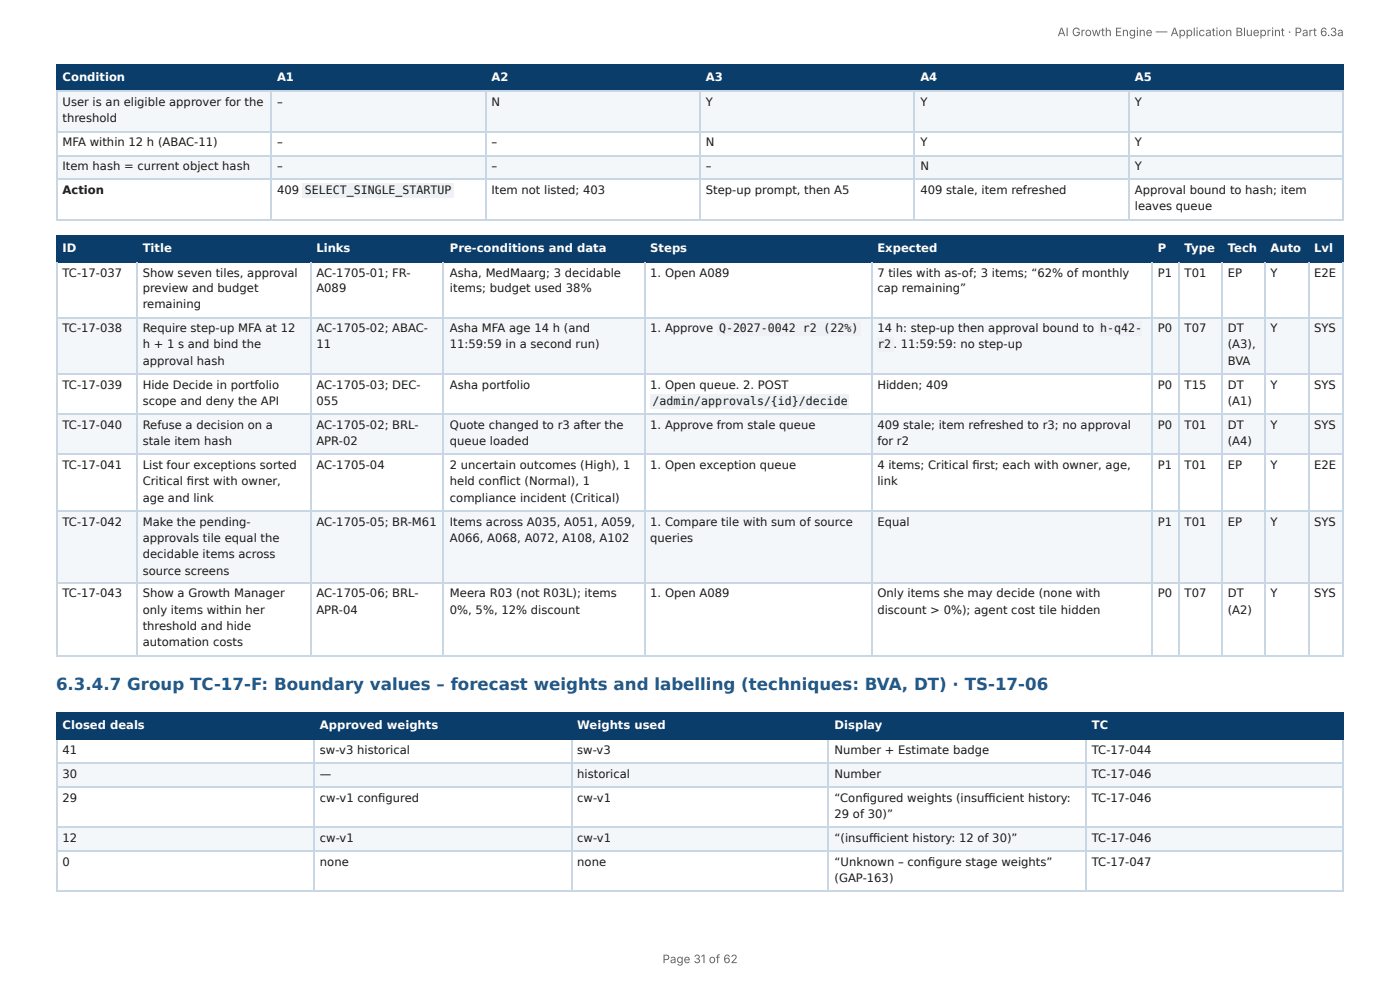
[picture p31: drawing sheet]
<svg xmlns="http://www.w3.org/2000/svg" width="297mm" height="210mm" viewBox="0 0 297 210" stroke-linecap="round" stroke-linejoin="round" font-family="sans-serif">
<defs><g id="words">
<text font-size="3.5" fill="#1f5a8c" x="11.9" y="146.5">6.3.4.7 Group TC-17-F: Boundary values – forecast weights and labelling (techniques: BVA, DT) · TS-17-06</text>
<g font-size="2.5" fill="#666">
<text x="224.6" y="7.7">AI Growth Engine — Application Blueprint · Part 6.3a</text>
<text x="140.7" y="204.5">Page 31 of 62</text>
</g>
<g font-size="2.5" fill="#fff">
<text x="13.3" y="17.2">Condition</text>
<text x="58.8" y="17.2">A1</text>
<text x="104.4" y="17.2">A2</text>
<text x="149.9" y="17.2">A3</text>
<text x="195.5" y="17.2">A4</text>
<text x="241" y="17.2">A5</text>
<text x="13.3" y="53.5">ID</text>
<text x="30.3" y="53.5">Title</text>
<text x="67.2" y="53.5">Links</text>
<text x="95.6" y="53.5">Pre-conditions and data</text>
<text x="138.1" y="53.5">Steps</text>
<text x="186.3" y="53.5">Expected</text>
<text x="245.9" y="53.5">P</text>
<text x="251.6" y="53.5">Type</text>
<text x="260.8" y="53.5">Tech</text>
<text x="269.9" y="53.5">Auto</text>
<text x="279.1" y="53.5">Lvl</text>
<text x="13.3" y="154.8">Closed deals</text>
<text x="67.9" y="154.8">Approved weights</text>
<text x="122.6" y="154.8">Weights used</text>
<text x="177.3" y="154.8">Display</text>
<text x="231.9" y="154.8">TC</text>
</g>
<g font-size="2.5" fill="#1a1a1a">
<text x="13.3" y="22.5">User is an eligible approver for the</text>
<text x="58.8" y="22.5">–</text>
<text x="104.4" y="22.5">N</text>
<text x="149.9" y="22.5">Y</text>
<text x="195.5" y="22.5">Y</text>
<text x="241" y="22.5">Y</text>
<text x="13.3" y="26">threshold</text>
<text x="13.3" y="31.1">MFA within 12 h (ABAC-11)</text>
<text x="58.8" y="31.1">–</text>
<text x="104.4" y="31.1">–</text>
<text x="149.9" y="31.1">N</text>
<text x="195.5" y="31.1">Y</text>
<text x="241" y="31.1">Y</text>
<text x="13.3" y="36.1">Item hash = current object hash</text>
<text x="13.3" y="41.2">Action</text>
<text x="58.8" y="36.1">–</text>
<text x="58.8" y="41.2">409</text>
<text x="64.8" y="41.2">SELECT_SINGLE_STARTUP</text>
<text x="104.4" y="36.1">–</text>
<text x="104.4" y="41.2">Item not listed; 403</text>
<text x="149.9" y="36.1">–</text>
<text x="149.9" y="41.2">Step-up prompt, then A5</text>
<text x="195.5" y="36.1">N</text>
<text x="195.5" y="41.2">409 stale, item refreshed</text>
<text x="241" y="36.1">Y</text>
<text x="241" y="41.2">Approval bound to hash; item</text>
<text x="241" y="44.7">leaves queue</text>
<text x="13.3" y="58.8">TC-17-037</text>
<text x="30.3" y="58.8">Show seven tiles, approval</text>
<text x="67.2" y="58.8">AC-1705-01; FR-</text>
<text x="95.6" y="58.8">Asha, MedMaarg; 3 decidable</text>
<text x="138.1" y="58.8">1. Open A089</text>
<text x="186.3" y="58.8">7 tiles with as-of; 3 items; “62% of monthly</text>
<text x="245.9" y="58.8">P1</text>
<text x="251.6" y="58.8">T01</text>
<text x="260.8" y="58.8">EP</text>
<text x="269.9" y="58.8">Y</text>
<text x="279.1" y="58.8">E2E</text>
<text x="30.3" y="62">preview and budget</text>
<text x="30.3" y="65.5">remaining</text>
<text x="67.2" y="62">A089</text>
<text x="95.6" y="62">items; budget used 38%</text>
<text x="186.3" y="62">cap remaining”</text>
<text x="13.3" y="70.5">TC-17-038</text>
<text x="30.3" y="70.5">Require step-up MFA at 12</text>
<text x="67.2" y="70.5">AC-1705-02; ABAC-</text>
<text x="95.6" y="70.5">Asha MFA age 14 h (and</text>
<text x="138.1" y="70.5">1. Approve</text>
<text x="152.7" y="70.5">Q-2027-0042 r2 (22%)</text>
<text x="186.3" y="70.5">14 h: step-up then approval bound to</text>
<text x="233.7" y="70.5">h-q42-</text>
<text x="245.9" y="70.5">P0</text>
<text x="251.6" y="70.5">T07</text>
<text x="260.8" y="70.5">DT</text>
<text x="269.9" y="70.5">Y</text>
<text x="279.1" y="70.5">SYS</text>
<text x="30.3" y="74">h + 1 s and bind the</text>
<text x="30.3" y="77.5">approval hash</text>
<text x="67.2" y="74">11</text>
<text x="95.6" y="74">11:59:59 in a second run)</text>
<text x="186.3" y="74">r2 .</text>
<text x="191.3" y="74">11:59:59: no step-up</text>
<text x="260.8" y="74">(A3),</text>
<text x="260.8" y="77.5">BVA</text>
<text x="13.3" y="82.5">TC-17-039</text>
<text x="30.3" y="82.5">Hide Decide in portfolio</text>
<text x="67.2" y="82.5">AC-1705-03; DEC-</text>
<text x="95.6" y="82.5">Asha portfolio</text>
<text x="138.1" y="82.5">1. Open queue. 2. POST</text>
<text x="186.3" y="82.5">Hidden; 409</text>
<text x="245.9" y="82.5">P0</text>
<text x="251.6" y="82.5">T15</text>
<text x="260.8" y="82.5">DT</text>
<text x="269.9" y="82.5">Y</text>
<text x="279.1" y="82.5">SYS</text>
<text x="30.3" y="86">scope and deny the API</text>
<text x="67.2" y="86">055</text>
<text x="138.6" y="86">/admin/approvals/{id}/decide</text>
<text x="260.8" y="86">(A1)</text>
<text x="13.3" y="91.1">TC-17-040</text>
<text x="30.3" y="91.1">Refuse a decision on a</text>
<text x="30.3" y="94.5">stale item hash</text>
<text x="67.2" y="91.1">AC-1705-02; BRL-</text>
<text x="67.2" y="94.5">APR-02</text>
<text x="95.6" y="91.1">Quote changed to r3 after the</text>
<text x="95.6" y="94.5">queue loaded</text>
<text x="138.1" y="91.1">1. Approve from stale queue</text>
<text x="186.3" y="91.1">409 stale; item refreshed to r3; no approval</text>
<text x="186.3" y="94.5">for r2</text>
<text x="245.9" y="91.1">P0</text>
<text x="251.6" y="91.1">T01</text>
<text x="260.8" y="91.1">DT</text>
<text x="260.8" y="94.5">(A4)</text>
<text x="269.9" y="91.1">Y</text>
<text x="279.1" y="91.1">SYS</text>
<text x="13.3" y="99.6">TC-17-041</text>
<text x="30.3" y="99.6">List four exceptions sorted</text>
<text x="67.2" y="99.6">AC-1705-04</text>
<text x="95.6" y="99.6">2 uncertain outcomes (High), 1</text>
<text x="138.1" y="99.6">1. Open exception queue</text>
<text x="186.3" y="99.6">4 items; Critical fi rst; each with owner, age,</text>
<text x="245.9" y="99.6">P1</text>
<text x="251.6" y="99.6">T01</text>
<text x="260.8" y="99.6">EP</text>
<text x="269.9" y="99.6">Y</text>
<text x="279.1" y="99.6">E2E</text>
<text x="30.3" y="103.1">Critical fi rst with owner,</text>
<text x="30.3" y="106.5">age and link</text>
<text x="95.6" y="103.1">held confl ict (Normal), 1</text>
<text x="95.6" y="106.5">compliance incident (Critical)</text>
<text x="186.3" y="103.1">link</text>
<text x="13.3" y="111.6">TC-17-042</text>
<text x="30.3" y="111.6">Make the pending-</text>
<text x="67.2" y="111.6">AC-1705-05; BR-M61</text>
<text x="95.6" y="111.6">Items across A035, A051, A059,</text>
<text x="138.1" y="111.6">1. Compare tile with sum of source</text>
<text x="186.3" y="111.6">Equal</text>
<text x="245.9" y="111.6">P1</text>
<text x="251.6" y="111.6">T01</text>
<text x="260.8" y="111.6">EP</text>
<text x="269.9" y="111.6">Y</text>
<text x="279.1" y="111.6">SYS</text>
<text x="30.3" y="115.1">approvals tile equal the</text>
<text x="30.3" y="118.5">decidable items across</text>
<text x="95.6" y="115.1">A066, A068, A072, A108, A102</text>
<text x="138.1" y="115.1">queries</text>
<text x="30.3" y="122">source screens</text>
<text x="13.3" y="126.9">TC-17-043</text>
<text x="30.3" y="126.9">Show a Growth Manager</text>
<text x="30.3" y="130.3">only items within her</text>
<text x="67.2" y="126.9">AC-1705-06; BRL-</text>
<text x="67.2" y="130.3">APR-04</text>
<text x="95.6" y="126.9">Meera R03 (not R03L); items</text>
<text x="95.6" y="130.3">0%, 5%, 12% discount</text>
<text x="138.1" y="126.9">1. Open A089</text>
<text x="186.3" y="126.9">Only items she may decide (none with</text>
<text x="186.3" y="130.3">discount &gt; 0%); agent cost tile hidden</text>
<text x="245.9" y="126.9">P0</text>
<text x="251.6" y="126.9">T07</text>
<text x="260.8" y="126.9">DT</text>
<text x="260.8" y="130.3">(A2)</text>
<text x="269.9" y="126.9">Y</text>
<text x="279.1" y="126.9">SYS</text>
<text x="30.3" y="133.8">threshold and hide</text>
<text x="30.3" y="137.2">automation costs</text>
<text x="13.3" y="160.1">41</text>
<text x="67.9" y="160.1">sw-v3 historical</text>
<text x="122.6" y="160.1">sw-v3</text>
<text x="177.3" y="160.1">Number + Estimate badge</text>
<text x="231.9" y="160.1">TC-17-044</text>
<text x="13.3" y="165.2">30</text>
<text x="67.9" y="165.2">—</text>
<text x="122.6" y="165.2">historical</text>
<text x="177.3" y="165.2">Number</text>
<text x="231.9" y="165.2">TC-17-046</text>
<text x="13.3" y="170.2">29</text>
<text x="67.9" y="170.2">cw-v1 confi gured</text>
<text x="122.6" y="170.2">cw-v1</text>
<text x="177.3" y="170.2">“Confi gured weights (insuffi cient history:</text>
<text x="177.3" y="173.7">29 of 30)”</text>
<text x="231.9" y="170.2">TC-17-046</text>
<text x="13.3" y="178.8">12</text>
<text x="67.9" y="178.8">cw-v1</text>
<text x="122.6" y="178.8">cw-v1</text>
<text x="177.3" y="178.8">“(insuffi cient history: 12 of 30)”</text>
<text x="231.9" y="178.8">TC-17-046</text>
<text x="13.3" y="183.9">0</text>
<text x="67.9" y="183.9">none</text>
<text x="122.6" y="183.9">none</text>
<text x="177.3" y="183.9">“Unknown – confi gure stage weights”</text>
<text x="231.9" y="183.9">TC-17-047</text>
<text x="177.3" y="187.3">(GAP-163)</text>
</g>
</g></defs>
<g fill="#0b3d6b">
<path d="M12.1 14h45.5v5.3h-45.5z"/>
<path d="M57.6 14h45.5v5.3h-45.5z"/>
<path d="M103.1 14h45.4v5.3h-45.4z"/>
<path d="M148.5 14h45.7v5.3h-45.7z"/>
<path d="M194.2 14h45.5v5.3h-45.5z"/>
<path d="M239.7 14h45.7v5.3h-45.7z"/>
</g>
<g fill="#f4f7fa">
<path d="M12.1 19.3h45.5v8.5h-45.5z"/>
<path d="M57.6 19.3h45.5v8.5h-45.5z"/>
<path d="M103.1 19.3h45.4v8.5h-45.4z"/>
<path d="M148.5 19.3h45.7v8.5h-45.7z"/>
<path d="M194.2 19.3h45.5v8.5h-45.5z"/>
<path d="M239.7 19.3h45.7v8.5h-45.7z"/>
<path d="M12.1 32.9h45.5v5.1h-45.5z"/>
<path d="M57.6 32.9h45.5v5.1h-45.5z"/>
<path d="M103.1 32.9h45.4v5.1h-45.4z"/>
<path d="M148.5 32.9h45.7v5.1h-45.7z"/>
<path d="M194.2 32.9h45.5v5.1h-45.5z"/>
<path d="M239.7 32.9h45.7v5.1h-45.7z"/>
</g>
<path d="M11.9 13.9h273.5M11.9 19.4h273.5M12 13.8v5.7M57.5 13.8v5.7M103.2 13.8v5.7M148.7 13.8v5.7M194.1 13.8v5.7M239.8 13.8v5.7" fill="none" stroke="#0b3d6b" stroke-width=".23"/>
<path d="M285.3 13.8v5.7" fill="none" stroke="#0b3d6b" stroke-width=".21"/>
<path d="M11.9 19.4h273.5M12 19.5v27.3M57.5 19.5v27.3M103.2 19.5v27.3M148.7 19.5v27.3M194.1 19.5v27.3M239.8 19.5v27.3M11.9 28h273.5M11.9 33h273.5M11.9 38.1h273.5M11.9 46.6h273.5" fill="none" stroke="#c9d6e3" stroke-width=".23"/>
<path d="M285.3 19.5v27.3" fill="none" stroke="#c9d6e3" stroke-width=".21"/>
<g fill="#0b3d6b">
<path d="M12.1 50h16.9v5.5h-16.9z"/>
<path d="M29 50h36.9v5.5h-36.9z"/>
<path d="M65.9 50h28.4v5.5h-28.4z"/>
<path d="M94.3 50h42.5v5.5h-42.5z"/>
<path d="M136.8 50h48.2v5.5h-48.2z"/>
<path d="M185 50h59.6v5.5h-59.6z"/>
<path d="M244.6 50h5.7v5.5h-5.7z"/>
<path d="M250.3 50h9.3v5.5h-9.3z"/>
<path d="M259.6 50h9v5.5h-9z"/>
<path d="M268.6 50h9.2v5.5h-9.2z"/>
<path d="M277.8 50h7.6v5.5h-7.6z"/>
</g>
<g fill="#f4f7fa">
<path d="M12.1 67.5h16.9v12h-16.9z"/>
<path d="M29 67.5h36.9v12h-36.9z"/>
<path d="M65.9 67.5h28.4v12h-28.4z"/>
<path d="M94.3 67.5h42.5v12h-42.5z"/>
<path d="M136.8 67.5h48.2v12h-48.2z"/>
<path d="M185 67.5h59.6v12h-59.6z"/>
<path d="M244.6 67.5h5.7v12h-5.7z"/>
<path d="M250.3 67.5h9.3v12h-9.3z"/>
<path d="M259.6 67.5h9v12h-9z"/>
<path d="M268.6 67.5h9.2v12h-9.2z"/>
<path d="M277.8 67.5h7.6v12h-7.6z"/>
<path d="M12.1 88.1h16.9v8.3h-16.9z"/>
<path d="M29 88.1h36.9v8.3h-36.9z"/>
<path d="M65.9 88.1h28.4v8.3h-28.4z"/>
<path d="M94.3 88.1h42.5v8.3h-42.5z"/>
<path d="M136.8 88.1h48.2v8.3h-48.2z"/>
<path d="M185 88.1h59.6v8.3h-59.6z"/>
<path d="M244.6 88.1h5.7v8.3h-5.7z"/>
<path d="M250.3 88.1h9.3v8.3h-9.3z"/>
<path d="M259.6 88.1h9v8.3h-9z"/>
<path d="M268.6 88.1h9.2v8.3h-9.2z"/>
<path d="M277.8 88.1h7.6v8.3h-7.6z"/>
<path d="M12.1 108.4h16.9v15.5h-16.9z"/>
<path d="M29 108.4h36.9v15.5h-36.9z"/>
<path d="M65.9 108.4h28.4v15.5h-28.4z"/>
<path d="M94.3 108.4h42.5v15.5h-42.5z"/>
<path d="M136.8 108.4h48.2v15.5h-48.2z"/>
<path d="M185 108.4h59.6v15.5h-59.6z"/>
<path d="M244.6 108.4h5.7v15.5h-5.7z"/>
<path d="M250.3 108.4h9.3v15.5h-9.3z"/>
<path d="M259.6 108.4h9v15.5h-9z"/>
<path d="M268.6 108.4h9.2v15.5h-9.2z"/>
<path d="M277.8 108.4h7.6v15.5h-7.6z"/>
</g>
<g fill="none" stroke="#0b3d6b" stroke-width=".23">
<path d="M11.9 50.1h273.5M11.9 55.7h273.5M12 50v5.8M29.1 50v5.8M66 50v5.8M94.2 50v5.8M136.9 50v5.8M185.1 50v5.8M244.7 50v5.8M250.5 50v5.8M259.5 50v5.8M268.7 50v5.8"/>
<path d="M277.9 50v5.8"/>
</g>
<path d="M285.3 50v5.8" fill="none" stroke="#0b3d6b" stroke-width=".21"/>
<g fill="none" stroke="#c9d6e3" stroke-width=".23">
<path d="M12 55.8v83.5M29.1 55.8v83.5M66 55.8v83.5M94.2 55.8v83.5M136.9 55.8v83.5M185.1 55.8v83.5M244.7 55.8v83.5M250.5 55.8v83.5M259.5 55.8v83.5M268.7 55.8v83.5M277.9 55.8v83.5M11.9 67.4h273.5"/>
<path d="M11.9 79.4h273.5M11.9 88h273.5M11.9 96.5h273.5M11.9 108.5h273.5M11.9 123.7h273.5M11.9 139.2h273.5"/>
</g>
<path d="M285.3 55.8v83.5" fill="none" stroke="#c9d6e3" stroke-width=".21"/>
<g fill="#0b3d6b">
<path d="M12.1 151.6h54.5v5.5h-54.5z"/>
<path d="M66.6 151.6h54.7v5.5h-54.7z"/>
<path d="M121.3 151.6h54.7v5.5h-54.7z"/>
<path d="M176 151.6h54.7v5.5h-54.7z"/>
<path d="M230.7 151.6h54.7v5.5h-54.7z"/>
</g>
<g fill="#f4f7fa">
<path d="M12.1 162.2h54.5v5h-54.5z"/>
<path d="M66.6 162.2h54.7v5h-54.7z"/>
<path d="M121.3 162.2h54.7v5h-54.7z"/>
<path d="M176 162.2h54.7v5h-54.7z"/>
<path d="M230.7 162.2h54.7v5h-54.7z"/>
<path d="M12.1 175.6h54.5v5h-54.5z"/>
<path d="M66.6 175.6h54.7v5h-54.7z"/>
<path d="M121.3 175.6h54.7v5h-54.7z"/>
<path d="M176 175.6h54.7v5h-54.7z"/>
<path d="M230.7 175.6h54.7v5h-54.7z"/>
</g>
<path d="M11.9 151.4h273.5M11.9 157h273.5M12 151.3v5.8M66.7 151.3v5.8M121.4 151.3v5.8M175.9 151.3v5.8M230.6 151.3v5.8" fill="none" stroke="#0b3d6b" stroke-width=".23"/>
<path d="M285.3 151.3v5.8" fill="none" stroke="#0b3d6b" stroke-width=".21"/>
<path d="M12 157.1v32.3M66.7 157.1v32.3M121.4 157.1v32.3M175.9 157.1v32.3M230.6 157.1v32.3M11.9 162.1h273.5M11.9 167.1h273.5M11.9 175.7h273.5M11.9 180.8h273.5M11.9 189.3h273.5" fill="none" stroke="#c9d6e3" stroke-width=".23"/>
<path d="M285.3 157.1v32.3" fill="none" stroke="#c9d6e3" stroke-width=".21"/>
<g fill="#eef2f6">
<path d="M64.3 38.9h32.1v3h-32.1z"/>
<path d="M152.2 68.2h30.5v3h-30.5z"/>
<path d="M233.3 68.2h9.2v3h-9.2z"/>
<path d="M186.4 71.7h3.5v3h-3.5z"/>
<path d="M138.2 83.7h42.2v3h-42.2z"/>
</g>
<use href="#words"/>
</svg>
